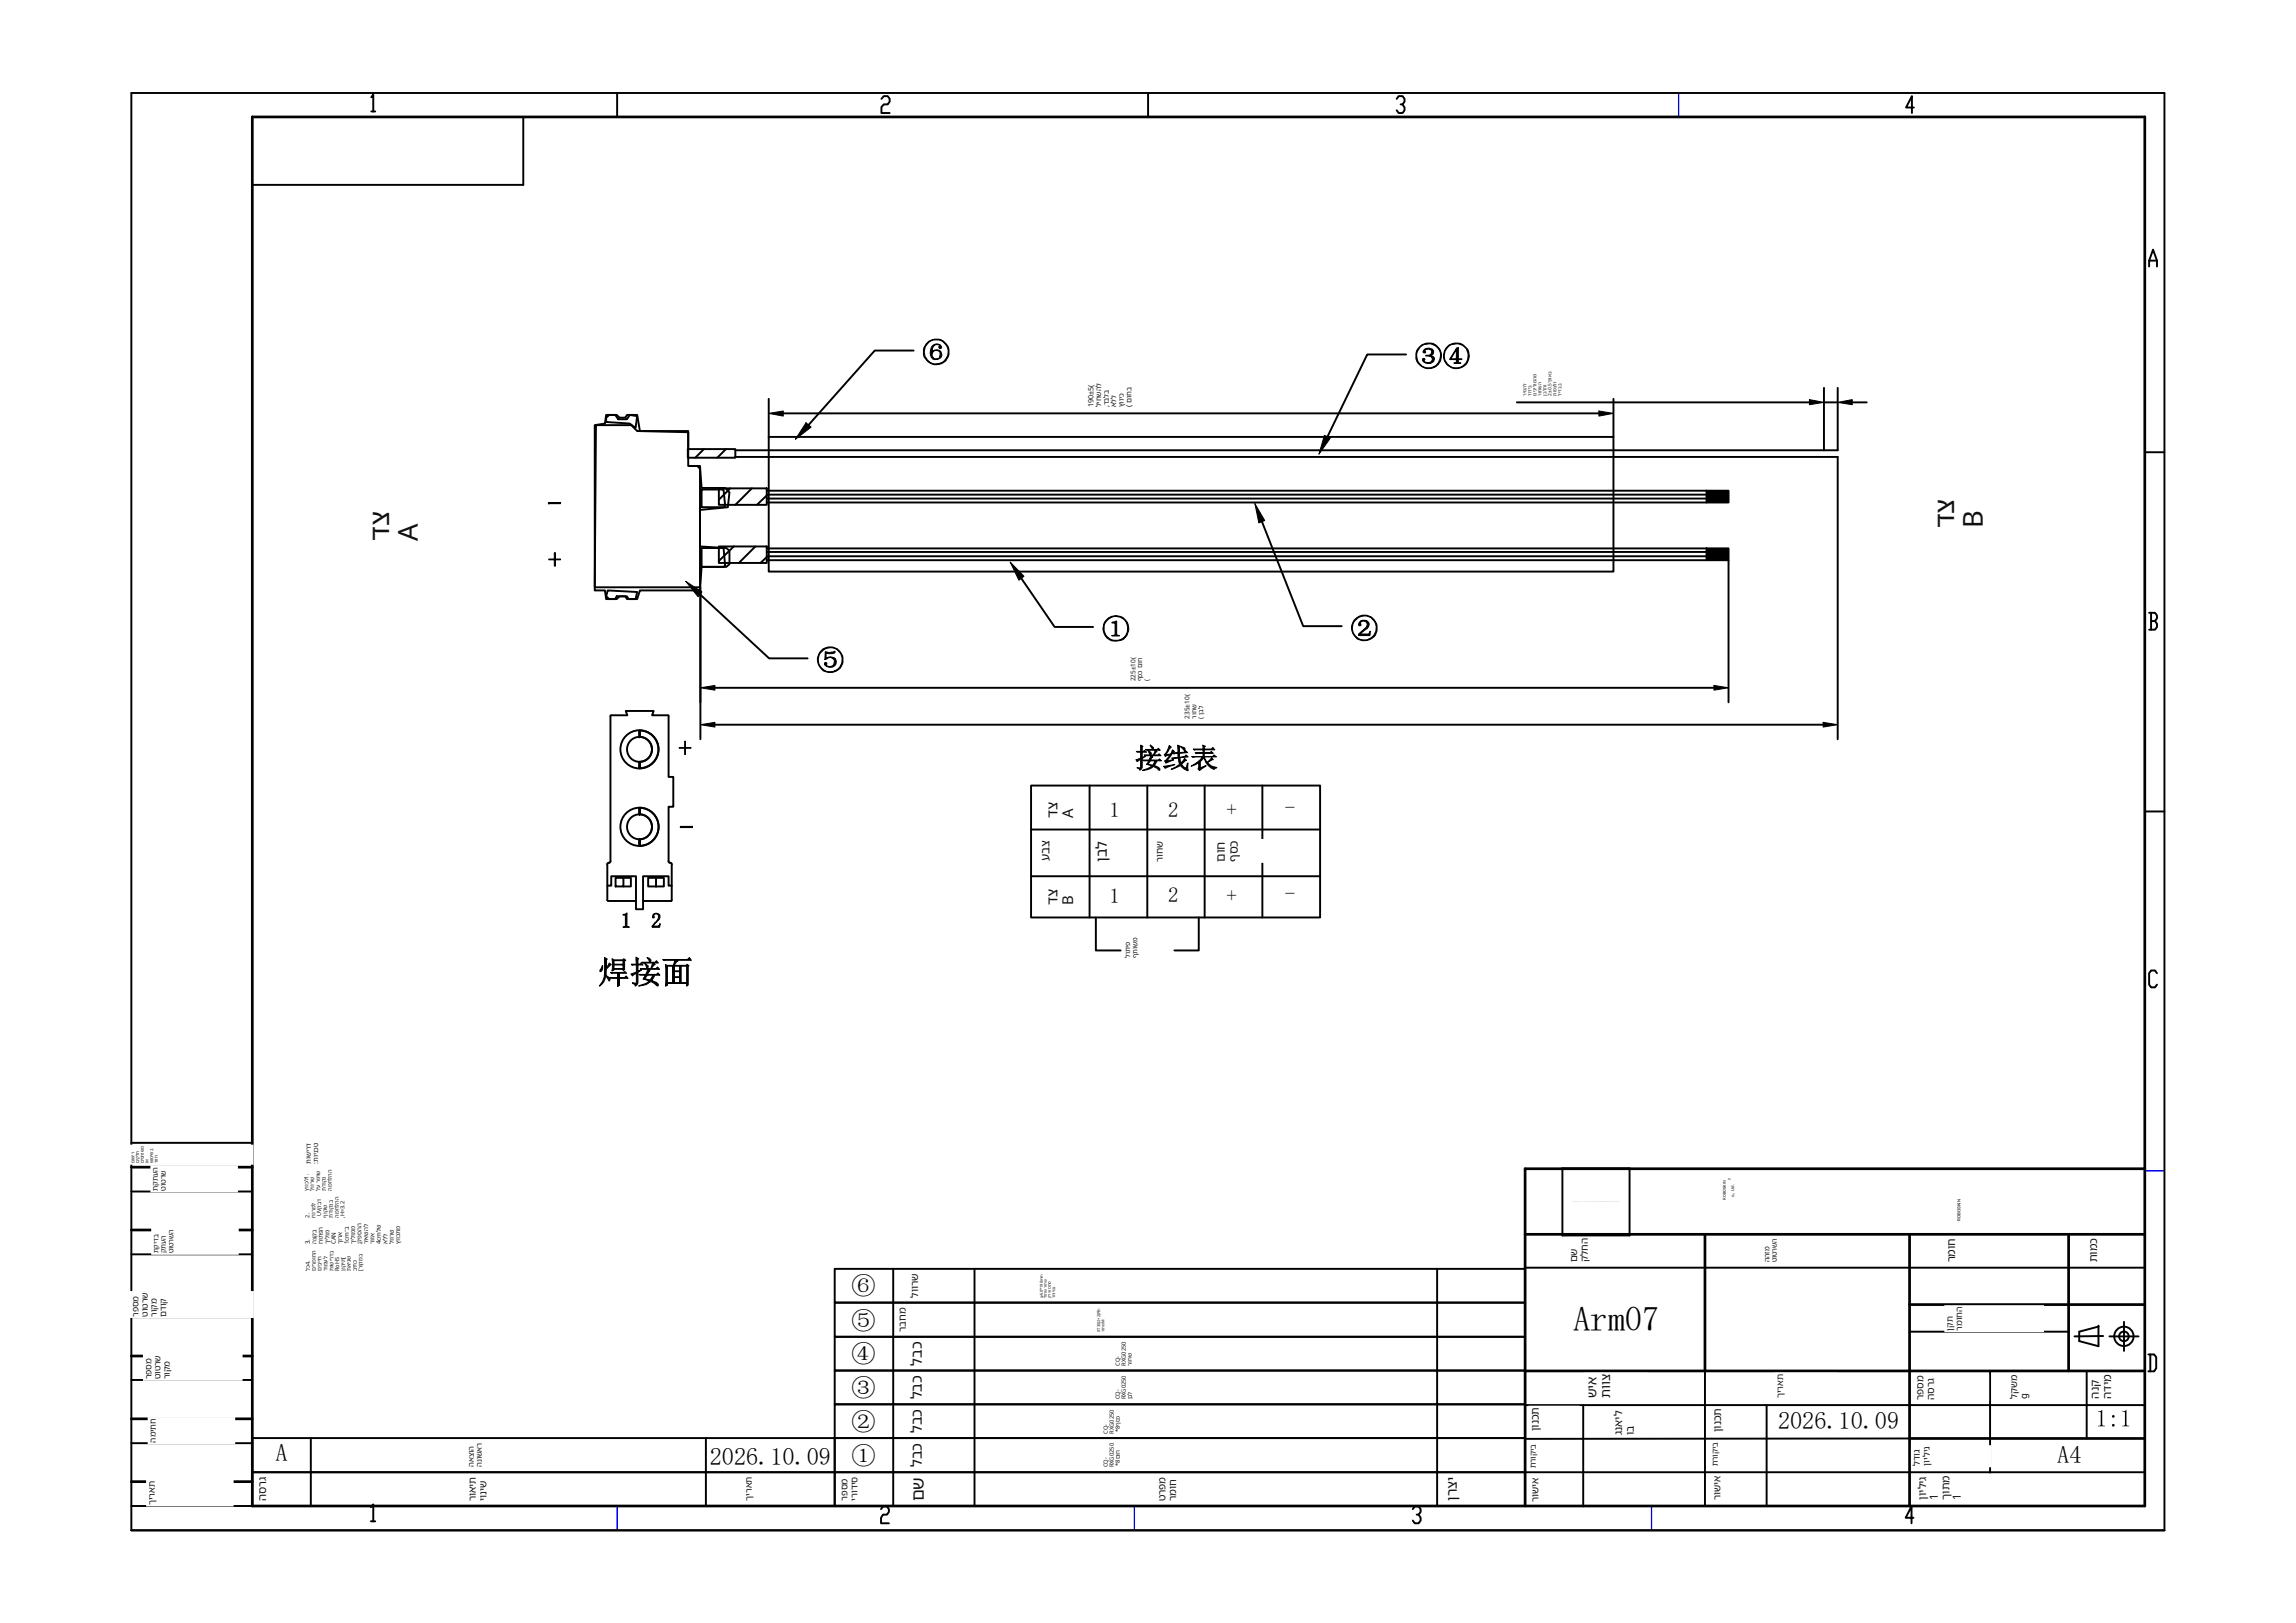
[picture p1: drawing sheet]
<svg xmlns="http://www.w3.org/2000/svg" width="297mm" height="210mm" viewBox="0 0 297 210" stroke-linecap="round" stroke-linejoin="round" font-family="sans-serif">
<defs><g id="words">
<text font-size="4.5" x="203.5" y="172.2">Arm07</text>
<g font-size="3.5" fill="#111">
<text x="50.3" y="69.9" transform="rotate(-90 50.3 69.9)">דצ</text>
<text x="54" y="69.9" transform="rotate(-90 54 69.9)">A</text>
<text x="252.8" y="68.4" transform="rotate(-90 252.8 68.4)">דצ</text>
<text x="256.5" y="68.4" transform="rotate(-90 256.5 68.4)">B</text>
</g>
<g font-size="3.1">
<text x="48" y="14.4">1</text>
<text x="114" y="14.6">2</text>
<text x="180.7" y="14.6">3</text>
<text x="246.6" y="14.6">4</text>
<text x="278" y="34.5">A</text>
<text x="278" y="81.5">B</text>
<text x="278" y="127.8">C</text>
<text x="110.2" y="167.5">⑥</text>
<text x="110.2" y="171.9">⑤</text>
<text x="110.2" y="176.3">④</text>
<text x="277.9" y="177.4">D</text>
<text x="110.2" y="185">②</text>
<text x="110.2" y="180.6">③</text>
<text x="230" y="184.9">2026.10.09</text>
<text x="272.6" y="184.6" transform="rotate(-90 272.6 184.6)">:</text>
<text x="274.2" y="184.6" transform="rotate(-90 274.2 184.6)">1</text>
<text x="35.6" y="189">A</text>
<text x="91.8" y="189.5">2026.10.09</text>
<text x="110.2" y="189.4">①</text>
<text x="266.1" y="189.3">A4</text>
<text x="48" y="196.8">1</text>
<text x="114" y="197.1">2</text>
<text x="182.8" y="197.1">3</text>
<text x="246.5" y="197.1">4</text>
</g>
<g font-size="2.7">
<text x="143.5" y="105.8">1</text>
<text x="151.1" y="105.7">2</text>
<text x="158.7" y="105.7">+</text>
<text x="166.2" y="105.4">-</text>
<text x="143.5" y="116.8">1</text>
<text x="151.1" y="116.7">2</text>
<text x="158.7" y="116.8">+</text>
<text x="166.2" y="116.5">-</text>
</g>
<text font-size="2.2" fill="#111" x="119.5" y="194.2" transform="rotate(-90 119.5 194.2)">םש</text>
<g font-size="1.9" fill="#111">
<text x="136.8" y="105.8" transform="rotate(-90 136.8 105.8)">דצ</text>
<text x="138.8" y="105.8" transform="rotate(-90 138.8 105.8)">A</text>
<text x="143.2" y="111.5" transform="rotate(-90 143.2 111.5)">ןבל</text>
<text x="136.8" y="117.1" transform="rotate(-90 136.8 117.1)">דצ</text>
<text x="138.8" y="117.1" transform="rotate(-90 138.8 117.1)">B</text>
<text x="119.2" y="176.7" transform="rotate(-90 119.2 176.7)">לבכ</text>
<text x="119.2" y="185.4" transform="rotate(-90 119.2 185.4)">לבכ</text>
<text x="119.2" y="181.1" transform="rotate(-90 119.2 181.1)">לבכ</text>
<text x="119.2" y="189.8" transform="rotate(-90 119.2 189.8)">לבכ</text>
</g>
<text font-size="1.8" fill="#111" x="188.4" y="194.2" transform="rotate(-90 188.4 194.2)">ןרצי</text>
<g font-size="1.7" fill="#111">
<text x="206.5" y="180.9" transform="rotate(-90 206.5 180.9)">שיא</text>
<text x="208.3" y="180.9" transform="rotate(-90 208.3 180.9)">תווצ</text>
</g>
<g font-size="1.6" fill="#111">
<text x="135.7" y="111.4" transform="rotate(-90 135.7 111.4)">עבצ</text>
<text x="158.5" y="111.5" transform="rotate(-90 158.5 111.5)">םוח</text>
<text x="160.1" y="111.5" transform="rotate(-90 160.1 111.5)">ףסכ</text>
</g>
<g font-size="1.5" fill="#111">
<text x="252.9" y="163.4" transform="rotate(-90 252.9 163.4)">רמוח</text>
<text x="271.3" y="163.4" transform="rotate(-90 271.3 163.4)">תומכ</text>
<text x="271.5" y="181" transform="rotate(-90 271.5 181)">הנק</text>
<text x="273.1" y="181" transform="rotate(-90 273.1 181)">הדימ</text>
<text x="34.4" y="194.2" transform="rotate(-90 34.4 194.2)">הסרג</text>
</g>
<g font-size="1.4" fill="#111">
<text x="199.1" y="185.2" transform="rotate(-90 199.1 185.2)">ןונכת</text>
<text x="209.8" y="185.7" transform="rotate(-90 209.8 185.7)">גנאיל</text>
<text x="211.3" y="185.7" transform="rotate(-90 211.3 185.7)">וב</text>
<text x="222.6" y="185.3" transform="rotate(-90 222.6 185.3)">ןונכת</text>
<text x="249.2" y="194" transform="rotate(-90 249.2 194)">ןויליג</text>
<text x="250.7" y="194" transform="rotate(-90 250.7 194)">1</text>
<text x="252.2" y="194" transform="rotate(-90 252.2 194)">ךותמ</text>
<text x="253.7" y="194" transform="rotate(-90 253.7 194)">1</text>
</g>
<g font-size="1.3" fill="#111">
<text x="118.8" y="167.9" transform="rotate(-90 118.8 167.9)">לוורש</text>
<text x="204" y="163.4" transform="rotate(-90 204 163.4)">םש</text>
<text x="205.4" y="163.4" transform="rotate(-90 205.4 163.4)">קלחה</text>
<text x="117.2" y="172.3" transform="rotate(-90 117.2 172.3)">רבחמ</text>
<text x="248.8" y="181.1" transform="rotate(-90 248.8 181.1)">רפסמ</text>
<text x="250.2" y="181.1" transform="rotate(-90 250.2 181.1)">הסרג</text>
<text x="61.5" y="194.2" transform="rotate(-90 61.5 194.2)">רואית</text>
<text x="62.9" y="194.2" transform="rotate(-90 62.9 194.2)">יוניש</text>
<text x="150.8" y="194.2" transform="rotate(-90 150.8 194.2)">טרפמ</text>
<text x="152.2" y="194.2" transform="rotate(-90 152.2 194.2)">רמוח</text>
<text x="199" y="194.4" transform="rotate(-90 199 194.4)">רושיא</text>
<text x="222.6" y="194.1" transform="rotate(-90 222.6 194.1)">רושיא</text>
</g>
<g font-size="1.2" fill="#111">
<text x="150.4" y="111.5" transform="rotate(-90 150.4 111.5)">רוחש</text>
<text x="230.7" y="180.9" transform="rotate(-90 230.7 180.9)">ךיראת</text>
<text x="260.9" y="181" transform="rotate(-90 260.9 181)">לקשמ</text>
<text x="262.2" y="181" transform="rotate(-90 262.2 181)">g</text>
<text x="248.4" y="189.7" transform="rotate(-90 248.4 189.7)">לדוג</text>
<text x="249.6" y="189.7" transform="rotate(-90 249.6 189.7)">ןויליג</text>
<text x="20" y="194.7" transform="rotate(-90 20 194.7)">ךיראת</text>
<text x="97.3" y="194.2" transform="rotate(-90 97.3 194.2)">ךיראת</text>
<text x="109.6" y="194.2" transform="rotate(-90 109.6 194.2)">רפסמ</text>
<text x="110.9" y="194.2" transform="rotate(-90 110.9 194.2)">ירודיס</text>
</g>
<g font-size="1.1" fill="#111">
<text x="17.9" y="170.4" transform="rotate(-90 17.9 170.4)">רפסמ</text>
<text x="19.1" y="170.4" transform="rotate(-90 19.1 170.4)">טוטרש</text>
<text x="20.3" y="170.4" transform="rotate(-90 20.3 170.4)">רוקמ</text>
<text x="21.5" y="170.4" transform="rotate(-90 21.5 170.4)">םדוק</text>
<text x="252.6" y="172.2" transform="rotate(-90 252.6 172.2)">ןקת</text>
<text x="253.8" y="172.2" transform="rotate(-90 253.8 172.2)">רמוחה</text>
<text x="19.6" y="178.5" transform="rotate(-90 19.6 178.5)">רפסמ</text>
<text x="20.8" y="178.5" transform="rotate(-90 20.8 178.5)">טוטרש</text>
<text x="22" y="178.5" transform="rotate(-90 22 178.5)">רוקמ</text>
<text x="20.2" y="186.7" transform="rotate(-90 20.2 186.7)">המיתח</text>
<text x="198.7" y="190" transform="rotate(-90 198.7 190)">תרוקיב</text>
<text x="222.2" y="189.7" transform="rotate(-90 222.2 189.7)">תרוקיב</text>
</g>
<g font-size="1" fill="#111">
<text x="20.4" y="154.1" transform="rotate(-90 20.4 154.1)">תקתעה</text>
<text x="21.5" y="154.1" transform="rotate(-90 21.5 154.1)">טוטרש</text>
<text x="61.3" y="189.8" transform="rotate(-90 61.3 189.8)">האצוה</text>
<text x="62.3" y="189.8" transform="rotate(-90 62.3 189.8)">הנושאר</text>
</g>
<g font-size=".9" fill="#111">
<text x="141.5" y="52.7" transform="rotate(-90 141.5 52.7)">190±5(</text>
<text x="142.4" y="52.7" transform="rotate(-90 142.4 52.7)">ליחשהל</text>
<text x="143.4" y="52.7" transform="rotate(-90 143.4 52.7)">,</text>
<text x="143.4" y="52.5" transform="rotate(-90 143.4 52.5)">דבלב</text>
<text x="144.4" y="52.7" transform="rotate(-90 144.4 52.7)">אלל</text>
<text x="145.4" y="52.7" transform="rotate(-90 145.4 52.7)">ץוויכ</text>
<text x="146.4" y="52.7" transform="rotate(-90 146.4 52.7)">(</text>
<text x="146.4" y="52.2" transform="rotate(-90 146.4 52.2)">םוחב</text>
<text x="146.2" y="124" transform="rotate(-90 146.2 124)">לותיפ</text>
<text x="147.1" y="124" transform="rotate(-90 147.1 124)">ףתושמ</text>
<text x="40.2" y="150.6" transform="rotate(-90 40.2 150.6)">תושירד</text>
<text x="41.1" y="150.6" transform="rotate(-90 41.1 150.6)">:</text>
<text x="41.1" y="150.4" transform="rotate(-90 41.1 150.4)">תוינכט</text>
<text x="20.5" y="162.2" transform="rotate(-90 20.5 162.2)">תקידב</text>
<text x="21.5" y="162.2" transform="rotate(-90 21.5 162.2)">קתעה</text>
<text x="22.4" y="162.2" transform="rotate(-90 22.4 162.2)">טוטרשה</text>
<text x="228.9" y="163.4" transform="rotate(-90 228.9 163.4)">ההזמ</text>
<text x="229.8" y="163.4" transform="rotate(-90 229.8 163.4)">טוטרשה</text>
</g>
<g font-size=".8" fill="#111">
<text x="146.9" y="88.2" transform="rotate(-90 146.9 88.2)">225±10(</text>
<text x="147.7" y="88.2" transform="rotate(-90 147.7 88.2)">ףסכ םוח</text>
<text x="148.6" y="88.2" transform="rotate(-90 148.6 88.2)">)</text>
<text x="153.9" y="93" transform="rotate(-90 153.9 93)">235±10(</text>
<text x="154.8" y="93" transform="rotate(-90 154.8 93)">רוחש</text>
<text x="155.6" y="93" transform="rotate(-90 155.6 93)">(</text>
<text x="155.6" y="92.5" transform="rotate(-90 155.6 92.5)">ןבל</text>
<text x="40.1" y="161" transform="rotate(-90 40.1 161)">3.</text>
<text x="40.9" y="161" transform="rotate(-90 40.9 161)">הצקב</text>
<text x="41.8" y="161" transform="rotate(-90 41.8 161)">חותפה</text>
<text x="42.6" y="161" transform="rotate(-90 42.6 161)">ךילומ</text>
<text x="43.4" y="161" transform="rotate(-90 43.4 161)">CAN</text>
<text x="44.3" y="161" transform="rotate(-90 44.3 161)">ךורא</text>
<text x="45.1" y="161" transform="rotate(-90 45.1 161)">1cm־ב</text>
<text x="45.9" y="161" transform="rotate(-90 45.9 161)">ךילוממ</text>
<text x="46.8" y="161" transform="rotate(-90 46.8 161)">;</text>
<text x="46.8" y="160.8" transform="rotate(-90 46.8 160.8)">קפסהה</text>
<text x="47.6" y="161" transform="rotate(-90 47.6 161)">ריאשהל</text>
<text x="48.4" y="161" transform="rotate(-90 48.4 161)">רוזא</text>
<text x="49.3" y="161" transform="rotate(-90 49.3 161)">4cmלש</text>
<text x="50.1" y="161" transform="rotate(-90 50.1 161)">אלל</text>
<text x="50.9" y="161" transform="rotate(-90 50.9 161)">לוורש</text>
<text x="51.8" y="161" transform="rotate(-90 51.8 161)">ץווכתמ</text>
</g>
<g font-size=".7" fill="#111">
<text x="39.9" y="154" transform="rotate(-90 39.9 154)">ץווכל1.</text>
<text x="40.6" y="154" transform="rotate(-90 40.6 154)">לוורש</text>
<text x="41.4" y="154" transform="rotate(-90 41.4 154)">לע רוחש</text>
<text x="42.2" y="154" transform="rotate(-90 42.2 154)">תדוקנ</text>
<text x="42.9" y="154" transform="rotate(-90 42.9 154)">המחלהה</text>
<text x="40" y="157.5" transform="rotate(-90 40 157.5)">2.</text>
<text x="40.8" y="157.5" transform="rotate(-90 40.8 157.5)">חורמל</text>
<text x="41.6" y="157.4" transform="rotate(-90 41.6 157.4)">UVקבד</text>
<text x="42.3" y="157.5" transform="rotate(-90 42.3 157.5)">ףוקש</text>
<text x="43.1" y="157.5" transform="rotate(-90 43.1 157.5)">תדוקנב</text>
<text x="43.8" y="157.5" transform="rotate(-90 43.8 157.5)">המחלהה</text>
<text x="44.6" y="157.5" transform="rotate(-90 44.6 157.5)">,H=3.2</text>
<text x="40.1" y="164.5" transform="rotate(-90 40.1 164.5)">לכ4.</text>
<text x="40.8" y="164.5" transform="rotate(-90 40.8 164.5)">םירמוחה</text>
<text x="41.6" y="164.5" transform="rotate(-90 41.6 164.5)">םיבייח</text>
<text x="42.4" y="164.5" transform="rotate(-90 42.4 164.5)">דומעל</text>
<text x="43.1" y="164.5" transform="rotate(-90 43.1 164.5)">תושירדב</text>
<text x="43.9" y="164.5" transform="rotate(-90 43.9 164.5)">RoHS</text>
<text x="44.6" y="164.5" transform="rotate(-90 44.6 164.5)">ןוקית]</text>
<text x="45.4" y="164.5" transform="rotate(-90 45.4 164.5)">תאיגש</text>
<text x="46.2" y="164.5" transform="rotate(-90 46.2 164.5)">ביתכ</text>
<text x="46.9" y="164.5" transform="rotate(-90 46.9 164.5)">[רוקמב</text>
<text x="144.9" y="176.7" transform="rotate(-90 144.9 176.7)">CQ-</text>
<text x="145.6" y="176.7" transform="rotate(-90 145.6 176.7)">RXG0250</text>
<text x="146.4" y="176.7" transform="rotate(-90 146.4 176.7)">רוחש</text>
<text x="143.3" y="185.5" transform="rotate(-90 143.3 185.5)">CQ-</text>
<text x="144.1" y="185.5" transform="rotate(-90 144.1 185.5)">RXG0250</text>
<text x="144.9" y="185.3" transform="rotate(-90 144.9 185.3)">*8ףסכ</text>
<text x="144.9" y="181.1" transform="rotate(-90 144.9 181.1)">CQ-</text>
<text x="145.6" y="181.1" transform="rotate(-90 145.6 181.1)">RXG0250</text>
<text x="146.4" y="181.1" transform="rotate(-90 146.4 181.1)">ןבל</text>
<text x="143.3" y="189.9" transform="rotate(-90 143.3 189.9)">CQ-</text>
<text x="144.1" y="189.9" transform="rotate(-90 144.1 189.9)">RXG0250</text>
<text x="144.9" y="189.7" transform="rotate(-90 144.9 189.7)">*8םוח</text>
</g>
<g font-size=".6" fill="#111">
<text x="197.5" y="51.2" transform="rotate(-90 197.5 51.2)">ריסהל</text>
<text x="198.1" y="51.2" transform="rotate(-90 198.1 51.2)">דודיב</text>
<text x="198.8" y="51.2" transform="rotate(-90 198.8 51.2)">םיכילומהמ</text>
<text x="199.4" y="51.2" transform="rotate(-90 199.4 51.2)">רוחשה</text>
<text x="200.1" y="51.2" transform="rotate(-90 200.1 51.2)">ןבלהו</text>
<text x="200.7" y="51.2" transform="rotate(-90 200.7 51.2)">2±0.5ךרואב</text>
<text x="201.4" y="51.2" transform="rotate(-90 201.4 51.2)">תופצלו</text>
<text x="202" y="51.2" transform="rotate(-90 202 51.2)">לידבב</text>
<text x="17.4" y="150.5" transform="rotate(-90 17.4 150.5)">םושיר</text>
<text x="18" y="150.5" transform="rotate(-90 18 150.5)">םיקלח</text>
<text x="18.6" y="150.5" transform="rotate(-90 18.6 150.5)">םיפתושמ</text>
<text x="19.2" y="150.5" transform="rotate(-90 19.2 150.5)">וא</text>
<text x="19.8" y="150.5" transform="rotate(-90 19.8 150.5)">שומישב</text>
<text x="20.4" y="150.5" transform="rotate(-90 20.4 150.5)">רזוח</text>
</g>
<g font-size=".5">
<text x="223.2" y="155.2" transform="rotate(-90 223.2 155.2)">ROBOSKIN</text>
<text x="253.6" y="158" transform="rotate(-90 253.6 158)">ROBOSKIN</text>
</g>
<g font-size=".5" fill="#111">
<text x="223.8" y="152.7" transform="rotate(-90 223.8 152.7)">y</text>
<text x="224.3" y="154.9" transform="rotate(-90 224.3 154.9)">o., Ltd.</text>
<text x="134.9" y="168" transform="rotate(-90 134.9 168)">φ6.0*190mm</text>
<text x="135.4" y="168" transform="rotate(-90 135.4 168)">לוורש רוחש</text>
<text x="136" y="168" transform="rotate(-90 136 168)">קד ץווכתמ</text>
<text x="136.5" y="168" transform="rotate(-90 136.5 168)">דחוימב</text>
<text x="142.3" y="172.3" transform="rotate(-90 142.3 172.3)">XT30(2+2)PB-</text>
<text x="142.9" y="172.3" transform="rotate(-90 142.9 172.3)">רוחשM</text>
</g>
</g></defs>
<g fill="none" stroke="#000" stroke-width=".35">
<path d="M32.6 15.1h244.8v179.8h-244.8zM17 151h15.6M17 159.1h15.6M197.3 159.7h80.1M220.5 159.7v17.7M247 159.7v35.2M267.6 159.7v17.7M277.4 151.2h-80.1v43.7M17 167.3h15.6M17 175.5h15.6M197.3 177.4h80.1M247 168.8h30.4"/>
<path d="M17 183.6h15.6M17 191.7h15.6M247 186.1h30.4"/>
</g>
<g fill="none" stroke="#000" stroke-width=".25">
<path d="M269 172.3l2.4-.7v2.6l-2.4-.7z"/>
<circle cx="274.7" cy="172.9" r="1.25"/>
<circle cx="274.7" cy="172.9" r=".63"/>
</g>
<path d="M79.8 12v3.1M148.5 12v3.1M277.4 58.5h2.6M277.4 105h2.6" fill="none" stroke="#000" stroke-width=".25"/>
<path d="M217.1 12v3.1M277.4 151.5h2.6M79.8 194.9v3.1M146.7 194.9v3.1M213.6 194.9v3.1" fill="none" stroke="#00f" stroke-width=".18"/>
<g fill="none" stroke="#000" stroke-width=".25">
<path d="M17 12h263v186h-263zM67.7 15.1v8.8h-35.1M17 147.9h15.6M17 154.2h15.6M17 170.4h15.6M17 178.6h15.6M17 162.3h15.6M197.3 164h80.1M247 172.3h20.6M271.4 171.6h.1M17 186.7h15.6M17 194.9h15.6"/>
<path d="M197.3 181.8h50M197.3 190.5h49.7M197.3 194.9h80.1M228.5 181.8v13.1M247 186.1l-49.7 .1"/>
</g>
<path d="M220.5 177.4v17.5M257.4 177.4v13.1M269.9 177.4v8.7M204.8 181.8v13.1M247 190.5h30.4M247.3 181.8h30.1" fill="none" stroke="#000" stroke-width=".25"/>
<path d="M272.1 172.9h-3.8M272.9 172.9h3.7M274.7 171v3.8" fill="none" stroke="#000" stroke-width=".25"/>
<!-- layer: 0 -->
<path d="M164.1 194.9h113.3" fill="none" stroke="#000" stroke-width=".18"/>
<g fill="none" stroke="#000" stroke-width=".25">
<path d="M77.1 55h4.6l.7 .8 6.6 .1v4.4h1.2l.3 .3v15.4h-13.6zM78.4 54l.4-.3h.8l.4 .5h1.1l.4-.5 .9 .1-.2 1.6-.7-.6-3.1-.2zM89 58.1h6.1v1.1h-6.1zM89 57.9v-2.1h-6.2l-.4-2.1h-1.3l-.2 .3h-.8l-.3-.3h-1.4l-.1 1.1-1.4 .2v21.4h1.4l.1 1.1h1.4l.3-.3h.8l.2 .3h1.3l.4-1.1h7.7l.3-3.1h3.2l.4-.3v-1.7l-.4-.4-3.5-.2v-4.7l3.7-.4 .2-1.9-.6-.6h-3l-.3-2.8h-1.3M91.1 58.1l-1.2 1.1M93.9 58.1l-1.1 1.1M95.1 59.1h142.6v36.5M99.4 56.5h109.3v17.5h-109.3zM99.4 51.6v4.9M101.3 53.5h105.5M118.2 45.4h-5l-8.6 9.6M181.9 45.9h-5l-5.2 10.6"/>
<path d="M196.2 52.1h37.9M208.7 51.6v4.9M235.9 50.2v8.1M235.9 52.1h1.8M237.7 50.2v8.1h-142.6M239.6 52.1h1.9M78.6 76.4l3.8 .2-.2 .9h-.9l-.2-.3h-1.3l-.2 .3h-.8l-.4-.3zM90.5 76.9l9 8.3h5M90.6 76v19.6M90.8 70.9h2.8l.2 2.3-.2 .1h-2.8zM90.8 63.3h2.8l.2 2.1-.2 .2h-2.8zM93 63.2h6.2v2.1h-6.2z"/>
<path d="M93 70.7h6.2v2.1h-6.2zM94.5 63.2l-1.5 1.5M94.9 70.7l-1.9 1.9M97.3 63.2l-2.2 2.1M97.7 70.7l-2.1 2.1M99.2 64.1l-1.3 1.2M99.2 72.1l-.8 .7M99.2 63.5h121.5M99.2 64h121.5M99.2 64.5h121.5M99.2 65h121.5M99.2 71h121.5"/>
<path d="M99.2 71.4h121.5M99.2 72h121.5M99.2 72.5h121.5M132.1 74.8l4.3 6.3h5M163.2 67.5l5.4 13.5h5M220.7 63.5h2.9v1.5h-2.9zM220.7 71h2.9v1.5h-2.9zM223.6 72.5v18.4M79 92.7v18.7l-.2 .3M79.1 92.6h2.1l-.3-.6h3.7l-.2 .6h2M82.7 95.3a1.61 1.61 0 0 1 1.6 1.7 1.61 1.61 0 0 1-1.6 1.6M82.7 94.5a2.44 2.44 0 0 1 2.5 2.5 2.44 2.44 0 0 1-2.5 2.4"/>
<path d="M82.7 94.5v.9v-.9M82.7 98.6v.8v-.8M86.5 92.7v7.8h.6v3.9h-.6v7l.2 .3M92.5 89h129.2M92.5 93.8h143.3M78.6 111.9v2.7h.5v-1.2h3.2v4.2h.9v-4.2h3.3v1.2h.4v-2.7M78.6 114.6v1.9M78.7 116.6h3.6M78.8 111.6l-.3 .2M79.6 113.6h1v1.1h-1zM80.6 113.6h1v1.1h-1M82.7 105.4a1.61 1.61 0 0 1 1.6 1.6 1.61 1.61 0 0 1-1.6 1.6"/>
<path d="M82.7 104.5a2.47 2.47 0 0 1 2.5 2.5 2.47 2.47 0 0 1-2.5 2.5M82.7 104.5v.9v-.9M82.7 108.6v.9v-.9M83.2 116.6h3.6M83.8 113.6h2.1v1.1h-2.1zM84.9 113.6v1.1M86.7 111.6l.2 .2M86.9 114.6v1.9M133.4 101.6h37.4v17.1h-37.4zM133.4 107.3h37.4M133.4 113.4h37.4M140.9 101.6v17.1"/>
<path d="M141.8 118.7v4.3h3.2M148.4 101.6v17.1M155.1 118.7v4.3h-3.2M155.8 101.6v17.1M163.3 101.6v17.1M202.1 151.2h8.7v8.7h-8.7zM108 177.3h89.3v4.4h-89.3zM108 173h89.3v4.3h-89.3zM108 168.5h89.3v4.5h-89.3zM108 164.2h89.3v4.3h-89.3zM115.5 164.2v30.7M126.1 164.2v30.7"/>
<path d="M185.9 164.2v30.7M32.6 190.5h75.4v4.4h-75.4zM32.6 186.1h75.4v4.4h-75.4zM40.2 186.1v8.8M91.3 186.1v8.8M108 190.5h89.3v4.4h-89.3zM108 186.1h89.3v4.4h-89.3zM108 181.7h89.3v4.4h-89.3z"/>
<circle cx="82.7" cy="97" r="2.47"/>
<circle cx="82.7" cy="97" r="1.61"/>
<circle cx="82.7" cy="107" r="2.47"/>
<circle cx="82.7" cy="107" r="1.61"/>
</g>
<g fill="none" stroke="#000" stroke-width=".13">
<path d="M99.4 53.5l1.9-.3v.6zM104.3 54.7l.6 .6-2 1.5zM120.5 44.8a.71 .71 0 0 1 .7-.3 .71 .71 0 0 1 .6 .5l-.1 .1a.17 .17 0 0 1-.2-.1 .17 .17 0 0 1 .1-.3 .58 .58 0 0 0-1 .4v.4a.69 .69 0 0 1 .9-.2 .69 .69 0 0 1 .2 .9 .79 .79 0 0 1-.9 .3 .79 .79 0 0 1-.5-.8zM120.7 45.5a.52 .52 0 0 1 .7 0 .52 .52 0 0 1 .1 .7 .53 .53 0 0 1-.8 .1 .53 .53 0 0 1 0-.8zM171.3 56.3l.8 .4-1.5 2.1zM184.2 45.3a.75 .75 0 0 1 1.2 .2v.1a.45 .45 0 0 1-.5 .4l.5 .2a.6 .6 0 0 1 0 .6 .6 .6 0 0 1-.7 .2 .6 .6 0 0 1-.7-.6 .17 .17 0 0 1 .3 0 .17 .17 0 0 1-.1 .3 .55 .55 0 0 0 .7 .2 .55 .55 0 0 0 .3-.6l-.1-.1-.2-.1h-.5v-.1h.3a.46 .46 0 0 0 .5-.6l-.2-.1a.64 .64 0 0 0-.7 .1l.1 .2v.1h-.2l-.1-.1zM188.4 45.3v1.1h-.7zM188.4 45h.2v1.4h.5v.1h-.5v.3l.3 .1v.1h-.8v-.1h.2l.1-.4h-.9zM206.8 53.2l1.9 .3-1.9 .3zM234.1 51.7l1.8 .4-1.8 .3zM237.7 52.1l1.9-.4v.7zM70.9 65h1.6l-1.6 .2z"/>
<path d="M71.7 71.5h.2v.8h.6v.1h-.6v.8h-.2v-.8h-.7v-.1h.7zM88.7 75.2l2.1 1.4-.5 .6zM130.7 72.7l1.8 1.9-.7 .5zM162.3 65.2l1.3 2.2-.8 .3zM220.7 63.5h2.9v1.5h-2.9zM220.7 71h2.9v1.5h-2.9zM88.6 95.9h.1v.8h.7v.1h-.7v.8h-.1v-.8h-.7v-.1h.7zM90.6 89l1.9-.3v.6zM90.6 93.8l1.9-.3v.6zM106.8 84.3l.6 .1 .6-.1v.1a1.07 1.07 0 0 1-1.1 .1v.7a.89 .89 0 0 1 1.2 .2 .77 .77 0 0 1-.5 .9 .77 .77 0 0 1-.9-.5 .15 .15 0 0 1 .2 0 .15 .15 0 0 1 0 .2 .6 .6 0 0 0 .9 0 .6 .6 0 0 0-.1-.8 .6 .6 0 0 0-.9 .1h-.1zM143.8 80.5l.6-.1v1.7l.4 .2h-1l.4-.2v-1.4l-.1-.1h-.3zM147.5 96.4l.4 .2-.2 .1v.5h.2l.2-.1 .2 .2h-.6v.7l.4-.2 .1 .1-.5 .2v1.2l-.3 .4v-.2l-.3-.2 .4 .1v-1.2l-.4 .3-.2-.2 .6-.2v-.8h-.4l-.1-.1h.5z"/>
<path d="M148 97.7h1.2l.2-.6 .3 .2h-.1l-.3 .4h.5l.1-.2 .3 .3h-1.3l.2 .1-.3 .4h1l.2-.1 .2 .2h-.5l-.4 .7 .6 .3 .1 .3-.8-.5a1.98 1.98 0 0 1-1.4 .5l.6-.2 .6-.4-.7-.2 .3-.5h-.6l-.1-.1h.7l.3-.5h-.8zM148.2 97h1.5l.1-.2 .3 .3h-1.8zM148.5 97.1l.4 .3-.1 .3zM148.8 96.5v-.1l.4 .4-.1 .2zM148.8 98.4h.6l-.3 .6-.6-.2zM150.5 99.2l1.5-.3-1.3 .5zM151.3 96.5l.2 .2-.7 .9h.6l.3-.6 .2 .2-.9 1.2 .8-.1-1 .4-.2-.3h.2l.6-.8-.7 .3-.1-.3a2.02 2.02 0 0 0 .7-1.1zM152.3 96.4l.4 .2-.1 .1v.7l.6-.1 .1-.2 .3 .3-1 .1v.5l.6-.1 .2-.2 .3 .2-1.1 .1 .1 .7 .5-.6 .3 .3-.7 .5 .3 .3 .3 .2 .2-.7h.1v1l-.5-.2-.5-.4-1.2 .5 1.1-.7-.2-.8-.7 .1-.1-.1 .8-.1v-.5h-.4l-.1 .1-.1-.2h.6zM152.8 96.6l.5 .2-.1 .4zM154.4 96.9h1.2v-.5l.3 .2-.1 .1v.2h.9l.2-.2 .2 .3h-1.3v.4h.7l.2-.2 .2 .3h-1.1v.4h1l.2-.2 .4 .2h-1.6l.3 .7 .6-.6 .2 .3-.7 .4a2.13 2.13 0 0 0 1.2 .7l-.4 .2a2.18 2.18 0 0 1-1.3-1.6l-.4 .5v.9l.7-.3-.8 .6-.2-.2 .1-.2v-.6l-1 .4a3.5 3.5 0 0 0 1.4-1.2l-1.2 .1-.1-.1h1.4v-.4h-.9l-.1-.1h1v-.4l-1.1 .1zM175.9 80.5a.65 .65 0 0 1 1-.2 .65 .65 0 0 1 0 1l-1 .7h1.2l.2-.3-.1 .5h-1.5v-.2l.5-.4a1.03 1.03 0 0 0 .7-.8 .47 .47 0 0 0-.5-.4 .47 .47 0 0 0-.5 .3l.1 .1v.1l-.2 .1-.1-.2zM221.7 88.7l1.9 .3-1.9 .3z"/>
<path d="M235.8 93.5l1.9 .3-1.9 .3zM80.6 118.3h.2l.3-.1v1.6l.3 .2h-.8l.3-.2v-1.4h-.3zM84.6 118.3a.52 .52 0 0 1 .7 .1 .52 .52 0 0 1-.2 .7l-.6 .7h.6l.2-.1v-.2h.1l-.1 .5h-.9v-.2l.3-.4a.75 .75 0 0 0 .3-1.1 .27 .27 0 0 0-.3 0 .27 .27 0 0 0 0 .4l-.1 .1h-.1a.39 .39 0 0 1 .1-.5zM88 106.9h1.6l-1.6 .2zM77.9 125a.51 .51 0 0 1-.3 .7v-.1zM78.2 123.9l.4 .2-.1 .1v1l.3-.6 .3 .2-.2 .1a1.28 1.28 0 0 0-.5 1.3 .59 .59 0 0 1 .5 .6l-.1 .1-.4-.6a1.73 1.73 0 0 1-.9 1.3 2.81 2.81 0 0 0 .7-2.3zM79 125.8h1.6l.2-.1 .2 .2h-.9v.6h.7l.2-.2 .3 .3h-1.2v.3a.57 .57 0 0 1-.2 .8v-1.1h-.9l-.1-.1h1v-.6l-.8 .1zM79.2 124l.2 .2h1.1l.2-.2 .2 .2-.1 .2v1.1l-.2 .1v-.2h-1.2v.1l-.2 .1zM79.4 124.3h1.2v.5h-1.2zM79.4 124.9h1.2v.4h-1.2zM82.3 123.8l.3 .2-.1 .1v.7h.2l.2-.2 .3 .3h-.7v.8l.5-.2-.5 .3v1.4l-.3 .4a.33 .33 0 0 0-.4-.4v-.1l.4 .1 .1-.1v-1.2l-.5 .4-.2-.3 .7-.2v-.9h-.5l-.1-.1h.6zM82.8 125.3h1.3l.4-.7 .3 .2-.2 .1-.4 .4h.7l.2-.2 .2 .3h-1.5l.3 .2-.4 .5h1.2l.2-.2 .3 .3h-.7l-.4 .6 .7 .4 .2 .2-.1 .2-.9-.6a2 2 0 0 1-1.6 .6l1-.4 .4-.3-.8-.2 .3-.5h-.7l-.1-.1h.8l.3-.7-.9 .1z"/>
<path d="M83 124.5h1.8l.1-.2 .3 .3-2 .1zM83.4 124.7l.4 .3-.1 .3h-.1zM83.7 123.9l.3 .1 .2 .2-.1 .3h-.1zM83.7 126.2h.8l-.4 .6-.7-.2zM85.7 124.1h3.2l.3-.2 .2 .3h-1.9l.2 .2h-.1l-.4 .5h1.6l.1-.1 .2 .2-.1 .1v2.4l-.2 .1v-.4h-2.5v.3l-.2 .1v-2.8l.2 .1h.8l.2-.7-1.4 .1zM86.3 125h.7v2.1h-.7zM87.2 126.5h.7v.6h-.7zM87.2 125h.7v.6h-.7zM87.2 125.7h.7v.7h-.7zM88.1 125h.7v2.1h-.7z"/>
<circle cx="121.1" cy="45.5" r="1.7"/>
<circle cx="121.1" cy="45.5" r="1.57"/>
<circle cx="184.8" cy="46" r="1.68"/>
<circle cx="184.8" cy="46.1" r="1.55"/>
<circle cx="188.4" cy="46.1" r="1.57"/>
<circle cx="188.4" cy="46" r="1.68"/>
<circle cx="107.4" cy="85.4" r="1.56"/>
<circle cx="107.4" cy="85.4" r="1.66"/>
<circle cx="144.3" cy="81.3" r="1.66"/>
<circle cx="144.4" cy="81.3" r="1.55"/>
<circle cx="176.5" cy="81.2" r="1.56"/>
<circle cx="176.5" cy="81.3" r="1.66"/>
</g>
<g fill="#000">
<path d="M120.7 44.6a1.19 1.19 0 0 0 .1 1.9 .72 .72 0 0 0 .8-.2 .72 .72 0 0 0 .1-.8 .8 .8 0 0 0-1.1 0 .76 .76 0 0 1 .5-.9l.5 .1a.18 .18 0 0 0-.1 .3 .18 .18 0 0 0 .3 0 .56 .56 0 0 0-.9-.5zM120.7 45.5a.52 .52 0 0 1 .7 0 .52 .52 0 0 1 .1 .7 .53 .53 0 0 1-.8 .1 .53 .53 0 0 1 0-.8zM119.4 45.5a1.7 1.7 0 0 0 3.4 0 1.7 1.7 0 0 0-3.4 0zM119.6 45.5a1.57 1.57 0 0 1 3.1 0 1.57 1.57 0 0 1-3.1 0z" fill-rule="evenodd"/>
<path d="M184.2 45.3l-.1 .2 .1 .2h.2v-.1l-.1-.2a.66 .66 0 0 1 .9 0 .46 .46 0 0 1-.5 .6h-.3v.1l.7 .1a.49 .49 0 0 1 0 .6 .49 .49 0 0 1-.6 .1l-.2-.1-.1-.2a.15 .15 0 0 0 .1-.2 .15 .15 0 0 0-.3 0v.2a.79 .79 0 0 0 .9 .5 .79 .79 0 0 0 .6-.8l-.3-.2-.3-.1a.49 .49 0 0 0 .5-.5 .49 .49 0 0 0-.5-.4l-.6 .1zM183.1 46a1.7 1.7 0 0 0 3.4 0 1.7 1.7 0 0 0-3.4 0zM183.3 46.1a1.55 1.55 0 0 1 3.1 0 1.55 1.55 0 0 1-3.1 0z" fill-rule="evenodd"/>
<path d="M188.4 45l-.9 1.5h.9l-.1 .4h-.2v.1h.8v-.1l-.3-.1v-.3h.5v-.1h-.5v-1.4zM188.4 45.3v1.1h-.7zM186.7 46a1.7 1.7 0 0 0 3.4 0 1.7 1.7 0 0 0-3.4 0zM186.8 46.1a1.57 1.57 0 0 1 3.1 0 1.57 1.57 0 0 1-3.1 0z" fill-rule="evenodd"/>
<path d="M71.7 71.5h.2v.8h.6v.1h-.6v.8h-.2v-.8h-.7v-.1h.7z" fill-rule="evenodd"/>
<path d="M220.7 63.5h2.9v1.5h-2.9z" fill-rule="evenodd"/>
<path d="M220.7 71h2.9v1.5h-2.9z" fill-rule="evenodd"/>
<path d="M88.6 95.9h.1v.8h.7v.1h-.7v.8h-.1v-.8h-.7v-.1h.7z" fill-rule="evenodd"/>
<path d="M106.8 84.3l-.1 1h.1a.62 .62 0 0 1 .9-.2 .62 .62 0 0 1 .1 .9 .62 .62 0 0 1-.8 .1l-.1-.2a.14 .14 0 0 0-.1-.2 .14 .14 0 0 0-.1 .1 .81 .81 0 0 0 .7 .6 .81 .81 0 0 0 .7-.5l.1-.4a.72 .72 0 0 0-1-.5l-.3 .2v-.7l.5 .1a.51 .51 0 0 0 .6-.2v-.1l-.6 .1zM105.7 85.4a1.7 1.7 0 0 0 3.4 0 1.7 1.7 0 0 0-3.4 0zM105.8 85.4a1.6 1.6 0 0 1 3.2 0 1.6 1.6 0 0 1-3.2 0z" fill-rule="evenodd"/>
<path d="M143.8 80.5v.1h.3l.1 .1v1.4l-.4 .2h1l-.4-.2v-1.7zM142.7 81.3a1.66 1.66 0 0 0 3.3 0 1.66 1.66 0 0 0-3.3 0zM142.8 81.3a1.55 1.55 0 0 1 3.1 0 1.55 1.55 0 0 1-3.1 0z" fill-rule="evenodd"/>
<path d="M148.2 97l.1 .1h1.8l-.3-.3-.1 .2zM148.5 97.1l.3 .6 .1-.3zM148 97.7l.1 .1h.8l-.3 .5h-.7l.1 .1h.6l-.3 .5 .7 .2-1.2 .6a2.32 2.32 0 0 0 1.4-.5l.8 .5-.1-.3-.6-.3 .4-.7h.5l-.2-.2-.2 .1h-1l.3-.4-.2-.1h1.3l-.3-.3-.1 .2h-.5l.3-.4h.1l-.3-.2-.2 .6zM148.8 98.4h.6l-.3 .6-.6-.2zM148.8 96.4v.1l.3 .5 .1-.2zM147.5 96.4v.8h-.5l.1 .1h.4v.8l-.6 .2 .2 .2 .4-.3v1.2l-.4-.1 .3 .2v.2l.3-.4v-1.2l.5-.2-.1-.1-.4 .2v-.7h.6l-.2-.2-.2 .1h-.2v-.5l.2-.1z" fill-rule="evenodd"/>
<path d="M152.3 96.4l.1 1h-.6l.1 .2 .1-.1h.4v.5l-.8 .1 .1 .1 .7-.1 .2 .8-1.1 .7 1.2-.5 .5 .4 .5 .2v-1h-.1l-.2 .7-.3-.2-.3-.3 .7-.5-.3-.3-.5 .6-.1-.7 1.1-.1-.3-.2-.2 .2-.6 .1v-.5l1-.1-.3-.3-.1 .2-.6 .1v-.7l.1-.1zM152.8 96.6l.4 .6 .1-.4zM151.3 96.5a2.02 2.02 0 0 1-.7 1.1l.1 .3 .7-.3-.6 .8h-.2l.2 .3 1-.4-.8 .1 .9-1.2-.2-.2-.3 .6h-.6l.7-.9zM150.5 99.2l.2 .2 1.3-.5z" fill-rule="evenodd"/>
<path d="M154.4 96.9h1.2v-.5l.3 .2-.1 .1v.2h.9l.2-.2 .2 .3h-1.3v.4h.7l.2-.2 .2 .3h-1.1v.4h1l.2-.2 .4 .2h-1.6l.3 .7 .6-.6 .2 .3-.7 .4a2.13 2.13 0 0 0 1.2 .7l-.4 .2a2.18 2.18 0 0 1-1.3-1.6l-.4 .5v.9l.7-.3-.8 .6-.2-.2 .1-.2v-.6l-1 .4a3.5 3.5 0 0 0 1.4-1.2l-1.2 .1-.1-.1h1.4v-.4h-.9l-.1-.1h1v-.4l-1.1 .1z" fill-rule="evenodd"/>
<path d="M174.8 81.3a1.7 1.7 0 0 0 3.4 0 1.7 1.7 0 0 0-3.4 0zM174.9 81.2a1.56 1.56 0 0 1 3.1 0 1.56 1.56 0 0 1-3.1 0zM176 80.3l-.2 .3v.4l.2-.1-.1-.2a.47 .47 0 0 1 .7-.3 .47 .47 0 0 1 .2 .7l-1.1 .9v.2h1.5l.1-.5-.2 .3h-1.2l.7-.5a.64 .64 0 0 0 .5-.8 .64 .64 0 0 0-.9-.4z" fill-rule="evenodd"/>
<path d="M80.6 118.3h.2l.3-.1v1.6l.3 .2h-.8l.3-.2v-1.4h-.3z" fill-rule="evenodd"/>
<path d="M84.6 118.3a.52 .52 0 0 1 .7 .1 .52 .52 0 0 1-.2 .7l-.6 .7h.6l.2-.1v-.2h.1l-.1 .5h-.9v-.2l.3-.4a.75 .75 0 0 0 .3-1.1 .27 .27 0 0 0-.3 0 .27 .27 0 0 0 0 .4l-.1 .1h-.1a.39 .39 0 0 1 .1-.5z" fill-rule="evenodd"/>
<path d="M79.2 124v1.6l.2-.1v-.1h1.2v.2l.2-.1v-1.1l.1-.2-.2-.2-.2 .2h-1.1zM79.4 124.3h1.2v.5h-1.2zM79.4 124.9h1.2v.4h-1.2zM79 125.8l.1 .2 .8-.1v.6h-1l.1 .1h.9v1.1a.57 .57 0 0 0 .2-.8v-.3h1.2l-.3-.3-.2 .2h-.7v-.6h.9l-.2-.2-.2 .1zM78.2 123.9v.8a5.3 5.3 0 0 1-.2 2.3l-.5 .6a1.73 1.73 0 0 0 .9-1.3l.4 .6 .1-.2a.61 .61 0 0 0-.5-.5v-.1a1.15 1.15 0 0 1 .5-1.2l.2-.1-.3-.2-.3 .6v-1l.1-.1zM77.9 125l-.3 .6v.1a.51 .51 0 0 0 .3-.7z" fill-rule="evenodd"/>
<path d="M83 124.5l.2 .2 2-.1-.3-.3-.1 .2zM83.4 124.7l.2 .6h.1l.1-.3zM82.8 125.3l.1 .2 .9-.1-.3 .7h-.8l.1 .1h.7l-.3 .5 .8 .2-.4 .3-1 .4a2.27 2.27 0 0 0 1.6-.6l.9 .6 .1-.1-.1-.2-.8-.5 .4-.6h.7l-.3-.3-.2 .2h-1.2l.4-.5-.3-.2h1.5l-.2-.3-.2 .2h-.7l.4-.4 .2-.1-.3-.2-.4 .7zM83.7 126.2h.8l-.4 .6-.7-.2zM83.7 123.9l.3 .6h.1l.1-.3-.2-.2zM82.3 123.8v1h-.6l.1 .1h.5v.9l-.7 .2 .2 .3 .5-.4v1.2l-.1 .1-.4-.1v.1a.33 .33 0 0 1 .4 .4l.3-.4v-1.4l.5-.3-.5 .2v-.8h.7l-.3-.3-.2 .2h-.2v-.7l.1-.1z" fill-rule="evenodd"/>
<path d="M85.7 124.1l.2 .2 1.4-.1-.2 .7h-.8l-.2-.1v2.8l.2-.1v-.3h2.5v.4l.2-.1v-2.4l.1-.1-.2-.2-.1 .1h-1.6l.4-.5h.1l-.2-.2h1.9l-.2-.3-.3 .2zM86.3 125h.7v2.1h-.7zM87.2 126.5h.7v.6h-.7zM87.2 125h.7v.6h-.7zM87.2 125.7h.7v.7h-.7zM88.1 125h.7v2.1h-.7z" fill-rule="evenodd"/>
</g>
<g fill="#000">
<path d="M99.4 53.5l1.9-.3v.6zM104.3 54.7l.6 .6-2 1.5zM171.3 56.3l.8 .4-1.5 2.1zM206.8 53.2l1.9 .3-1.9 .3zM234.1 51.7l1.8 .4-1.8 .3zM237.7 52.1l1.9-.4v.7zM70.9 65h1.6l-1.6 .2zM70.9 65.2l1.6-.2v.2zM88.7 75.2l2.1 1.4-.5 .6zM130.7 72.7l1.8 1.9-.7 .5zM162.3 65.2l1.3 2.2-.8 .3zM90.6 89l1.9-.3v.6z"/>
<path d="M90.6 93.8l1.9-.3v.6zM221.7 88.7l1.9 .3-1.9 .3zM235.8 93.5l1.9 .3-1.9 .3zM88 106.9h1.6l-1.6 .2zM88 107.1l1.6-.2v.2z"/>
</g>
<path d="M79 92.5l-.1 .1M86.4 92.5l.1 .1M78.5 116.5l.1 .1M86.9 116.5l-.1 .1" fill="none" stroke="#000" stroke-width=".2"/>
<g fill="#fff" stroke="#fff" stroke-width=".35">
<path d="M17 167.2h15.7v3.2h-15.7z"/>
<path d="M19.3 183.5h10.9v3.2h-10.9z"/>
<path d="M19.1 191.6h10.9v3.1h-10.9z"/>
<path d="M18.7 175.4h12.5v3.1h-12.5z"/>
<path d="M16.9 148.3h15.7v2.2h-15.7z"/>
<path d="M19.7 159h11v3.2h-11z"/>
<path d="M19.6 151h11v3.1h-11z"/>
<path d="M270.1 160.2h6.2v3.2h-6.2z"/>
<path d="M251.7 160.2h12.5v3.2h-12.5z"/>
<path d="M228.1 160.2h12.6v3.2h-12.6z"/>
<path d="M222.2 152.4h34.1v2.8h-34.1z"/>
<path d="M203 160.2h12.5v3.2h-12.5z"/>
<path d="M270.3 177.8h6.2v3.2h-6.2z"/>
<path d="M259.9 177.8h7.9v3.2h-7.9z"/>
<path d="M197.9 182.1h6.3v3.1h-6.3z"/>
<path d="M205.1 177.8h7.8v3.1h-7.8z"/>
<path d="M197.8 186.8h6.3v3.2h-6.3z"/>
<path d="M221.5 191h6.3v3.1h-6.3z"/>
<path d="M248 190.9h28.2v3.1h-28.2z"/>
<path d="M221.4 186.6h6.2v3.1h-6.2z"/>
<path d="M247.7 178h9.4v3.1h-9.4z"/>
<path d="M197.9 191.3h6.3v3.1h-6.3z"/>
<path d="M247.4 187.2h10v2.5h-10z"/>
<path d="M229.7 177.8h7.8v3.1h-7.8z"/>
<path d="M221.5 182.2h6.2v3.1h-6.2z"/>
<path d="M251.7 169.1h12.5v3.1h-12.5z"/>
<path d="M108.6 191.1h6.3v3.1h-6.3z"/>
<path d="M117.7 191.1h6.2v3.1h-6.2z"/>
<path d="M149.7 191.1h12.5v3.1h-12.5z"/>
<path d="M186.9 191.1h9.4v3.1h-9.4z"/>
<path d="M33.2 191.1h6.3v3.1h-6.3z"/>
<path d="M60.5 191.1h12.5v3.1h-12.5z"/>
<path d="M96.3 191.1h6.3v3.1h-6.3z"/>
<path d="M60.5 186.7h12.5v3.1h-12.5z"/>
<path d="M135.2 103.1h4v2.7h-4z"/>
<path d="M134.4 108.7h5.4v2.7h-5.4z"/>
<path d="M135.2 114.4h4v2.7h-4z"/>
<path d="M149.4 108.8h5.4v2.7h-5.4z"/>
<path d="M141.6 108.8h5.3v2.7h-5.3z"/>
<path d="M157.1 108.7h12.7v2.8h-12.7z"/>
<path d="M47.4 64.6h8.1v5.3h-8.1z"/>
<path d="M249.9 63h8v5.4h-8z"/>
<path d="M145.5 121.3h5.3v2.7h-5.3z"/>
<path d="M117.6 186.7h6.3v3.1h-6.3z"/>
<path d="M142.7 186.7h26.6v3.2h-26.6z"/>
<path d="M117.6 182.3h6.3v3.1h-6.3z"/>
<path d="M142.7 182.4h26.6v3.1h-26.6z"/>
<path d="M117.6 177.9h6.3v3.2h-6.3z"/>
<path d="M144.2 177.9h23.6v3.2h-23.6z"/>
<path d="M117.6 173.6h6.3v3.1h-6.3z"/>
<path d="M144.2 173.6h23.6v3.1h-23.6z"/>
<path d="M116.1 169.2h9.4v3.1h-9.4z"/>
<path d="M141.9 169.2h28.2v3.1h-28.2z"/>
<path d="M117.7 164.8h6.2v3.1h-6.2z"/>
<path d="M134.5 164.8h42.3v3.2h-42.3z"/>
<path d="M197 48h34.5v3.2h-34.5z"/>
<path d="M140.7 49.6h28.2v3.1h-28.2z"/>
<path d="M39.5 147.9h13.4v2.7h-13.4z"/>
<path d="M39.3 151.4h29.5v2.6h-29.5z"/>
<path d="M39.4 154.9h36.3v2.6h-36.3z"/>
<path d="M39.4 158.3h60.5v2.7h-60.5z"/>
<path d="M39.5 161.8h34.9v2.7h-34.9z"/>
<path d="M146.2 85h23.5v3.2h-23.5z"/>
<path d="M153.2 89.9h23.5v3.1h-23.5z"/>
<path d="M208.7 182.5h6.2v3.2h-6.2z"/>
<path d="M211.5 155.2h52.6v2.8h-52.6z"/>
<path d="M222.6 152.6h.8v2.6h-.8z"/>
</g>
<path d="M274.5 182.6h.4l.2-.2v1.9v.1l.3 .1v.1h-.9v-.1l.3-.1 .1-.1v-1.5l-.4-.1z" fill="#000"/>
<use href="#words"/>
</svg>
